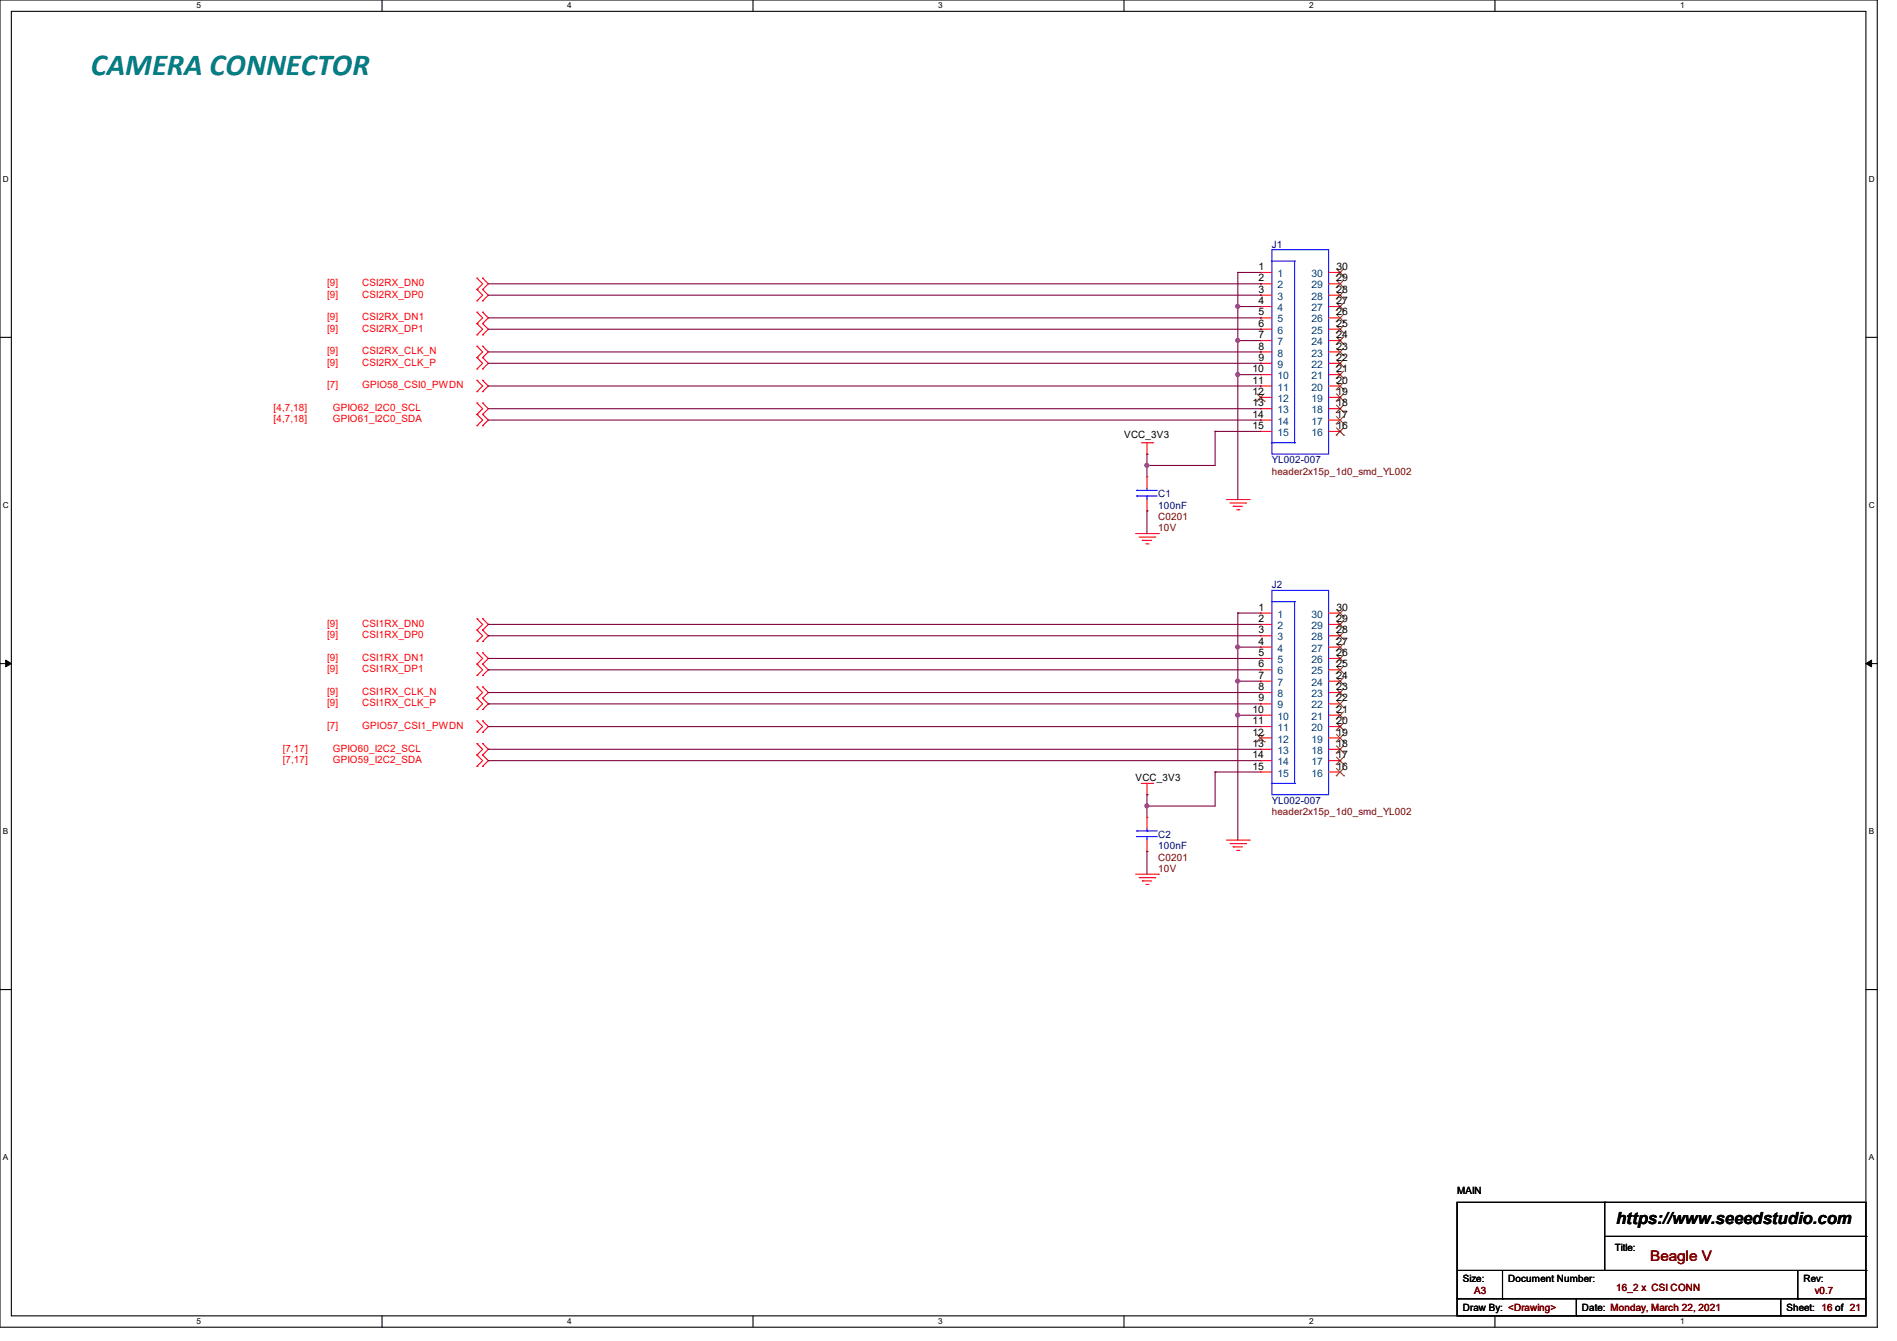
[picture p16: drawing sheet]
<svg xmlns="http://www.w3.org/2000/svg" width="297mm" height="210mm" viewBox="0 0 297 210" stroke-linecap="round" stroke-linejoin="round" font-family="sans-serif">
<defs><g id="words">
<text font-size="4.8" fill="#008080" x="14.2" y="11.7">CAMERA CONNECTOR</text>
<text font-size="2.6" x="253" y="191.8">https://www.seeedstudio.com</text>
<text font-size="2.3" fill="#800000" x="258.4" y="197.5">Beagle V</text>
<g font-size="1.6" fill="#000080">
<text x="199.1" y="38.8">J1</text>
<text x="181.4" y="77.9">C1</text>
<text x="199.1" y="72.6">YL002-007</text>
<text x="181.4" y="79.7">100nF</text>
<text x="199.1" y="92.1">J2</text>
<text x="199.1" y="125.9">YL002-007</text>
<text x="181.4" y="131.2">C2</text>
<text x="181.4" y="133">100nF</text>
</g>
<g font-size="1.6" fill="#f00">
<text x="51.2" y="44.8">[9]</text>
<text x="51.2" y="46.6">[9]</text>
<text x="56.7" y="44.8">CSI2RX_DN0</text>
<text x="56.7" y="46.6">CSI2RX_DP0</text>
<text x="51.2" y="50.2">[9]</text>
<text x="51.2" y="51.9">[9]</text>
<text x="56.7" y="50.2">CSI2RX_DN1</text>
<text x="56.7" y="51.9">CSI2RX_DP1</text>
<text x="51.2" y="55.5">[9]</text>
<text x="51.2" y="57.3">[9]</text>
<text x="56.7" y="55.5">CSI2RX_CLK_N</text>
<text x="56.7" y="57.3">CSI2RX_CLK_P</text>
<text x="42.8" y="64.4">[4,7,18]</text>
<text x="51.2" y="60.8">[7]</text>
<text x="52.1" y="64.4">GPIO62_I2C0_SCL</text>
<text x="56.7" y="60.8">GPIO58_CSI0_PWDN</text>
<text x="42.8" y="66.2">[4,7,18]</text>
<text x="52.1" y="66.2">GPIO61_I2C0_SDA</text>
<text x="51.2" y="98.2">[9]</text>
<text x="51.2" y="99.9">[9]</text>
<text x="56.7" y="98.2">CSI1RX_DN0</text>
<text x="56.7" y="99.9">CSI1RX_DP0</text>
<text x="51.2" y="103.5">[9]</text>
<text x="51.2" y="105.3">[9]</text>
<text x="56.7" y="103.5">CSI1RX_DN1</text>
<text x="56.7" y="105.3">CSI1RX_DP1</text>
<text x="51.2" y="108.8">[9]</text>
<text x="51.2" y="110.6">[9]</text>
<text x="56.7" y="108.8">CSI1RX_CLK_N</text>
<text x="56.7" y="110.6">CSI1RX_CLK_P</text>
<text x="44.3" y="119.5">[7,17]</text>
<text x="44.3" y="117.7">[7,17]</text>
<text x="51.2" y="114.2">[7]</text>
<text x="52.1" y="119.5">GPIO59_I2C2_SDA</text>
<text x="52.1" y="117.7">GPIO60_I2C2_SCL</text>
<text x="56.7" y="114.2">GPIO57_CSI1_PWDN</text>
</g>
<g font-size="1.6">
<text x="197" y="42.3">1</text>
<text x="197" y="44.1">2</text>
<text x="197" y="45.8">3</text>
<text x="197" y="47.6">4</text>
<text x="209.3" y="42.3">30</text>
<text x="209.3" y="44.1">29</text>
<text x="209.3" y="45.8">28</text>
<text x="209.3" y="47.6">27</text>
<text x="197" y="49.4">5</text>
<text x="197" y="51.2">6</text>
<text x="197" y="53">7</text>
<text x="209.3" y="49.4">26</text>
<text x="209.3" y="51.2">25</text>
<text x="209.3" y="53">24</text>
<text x="196.1" y="58.3">10</text>
<text x="197" y="54.7">8</text>
<text x="197" y="56.5">9</text>
<text x="209.3" y="54.7">23</text>
<text x="209.3" y="56.5">22</text>
<text x="209.3" y="58.3">21</text>
<text x="196.1" y="60.1">11</text>
<text x="196.1" y="61.8">12</text>
<text x="196.1" y="63.6">13</text>
<text x="196.1" y="65.4">14</text>
<text x="209.3" y="60.1">20</text>
<text x="209.3" y="61.8">19</text>
<text x="209.3" y="63.6">18</text>
<text x="209.3" y="65.4">17</text>
<text x="176" y="68.7">VCC_3V3</text>
<text x="196.1" y="67.2">15</text>
<text x="209.3" y="67.2">16</text>
<text x="197" y="95.6">1</text>
<text x="209.3" y="95.6">30</text>
<text x="197" y="97.4">2</text>
<text x="197" y="99.2">3</text>
<text x="197" y="101">4</text>
<text x="209.3" y="97.4">29</text>
<text x="209.3" y="99.2">28</text>
<text x="209.3" y="101">27</text>
<text x="197" y="102.7">5</text>
<text x="197" y="104.5">6</text>
<text x="197" y="106.3">7</text>
<text x="209.3" y="102.7">26</text>
<text x="209.3" y="104.5">25</text>
<text x="209.3" y="106.3">24</text>
<text x="196.1" y="111.6">10</text>
<text x="196.1" y="113.4">11</text>
<text x="197" y="108.1">8</text>
<text x="197" y="109.9">9</text>
<text x="209.3" y="108.1">23</text>
<text x="209.3" y="109.9">22</text>
<text x="209.3" y="111.6">21</text>
<text x="209.3" y="113.4">20</text>
<text x="196.1" y="115.2">12</text>
<text x="196.1" y="117">13</text>
<text x="196.1" y="118.7">14</text>
<text x="209.3" y="115.2">19</text>
<text x="209.3" y="117">18</text>
<text x="209.3" y="118.7">17</text>
<text x="177.8" y="122.3">VCC_3V3</text>
<text x="196.1" y="120.5">15</text>
<text x="209.3" y="120.5">16</text>
<text x="228.1" y="187.1">MAIN</text>
<text x="252.8" y="196">Title:</text>
<text x="229" y="200.7">Size:</text>
<text x="236.1" y="200.7">Document Number:</text>
<text x="282.4" y="200.7">Rev:</text>
<text x="229" y="205.4">Draw By: &lt;Drawing&gt;</text>
<text x="247.7" y="205.4">Date: Monday, March 22, 2021</text>
<text x="279.7" y="205.4">Sheet: 16 of 21</text>
</g>
<g font-size="1.6" fill="#004080">
<text x="200" y="43.4">1</text>
<text x="200" y="45.2">2</text>
<text x="200" y="46.9">3</text>
<text x="205.4" y="43.4">30</text>
<text x="205.4" y="45.2">29</text>
<text x="205.4" y="46.9">28</text>
<text x="200" y="48.7">4</text>
<text x="200" y="50.5">5</text>
<text x="200" y="52.3">6</text>
<text x="205.4" y="48.7">27</text>
<text x="205.4" y="50.5">26</text>
<text x="205.4" y="52.3">25</text>
<text x="200" y="54.1">7</text>
<text x="200" y="55.8">8</text>
<text x="200" y="57.6">9</text>
<text x="200" y="59.4">10</text>
<text x="205.4" y="54.1">24</text>
<text x="205.4" y="55.8">23</text>
<text x="205.4" y="57.6">22</text>
<text x="205.4" y="59.4">21</text>
<text x="200" y="61.2">11</text>
<text x="200" y="63">12</text>
<text x="200" y="64.7">13</text>
<text x="205.4" y="61.2">20</text>
<text x="205.4" y="63">19</text>
<text x="205.4" y="64.7">18</text>
<text x="200" y="66.5">14</text>
<text x="200" y="68.3">15</text>
<text x="205.4" y="66.5">17</text>
<text x="205.4" y="68.3">16</text>
<text x="200" y="96.7">1</text>
<text x="200" y="98.5">2</text>
<text x="200" y="100.3">3</text>
<text x="205.4" y="96.7">30</text>
<text x="205.4" y="98.5">29</text>
<text x="205.4" y="100.3">28</text>
<text x="200" y="102.1">4</text>
<text x="200" y="103.8">5</text>
<text x="200" y="105.6">6</text>
<text x="200" y="107.4">7</text>
<text x="205.4" y="102.1">27</text>
<text x="205.4" y="103.8">26</text>
<text x="205.4" y="105.6">25</text>
<text x="205.4" y="107.4">24</text>
<text x="200" y="109.2">8</text>
<text x="200" y="111">9</text>
<text x="200" y="112.7">10</text>
<text x="205.4" y="109.2">23</text>
<text x="205.4" y="111">22</text>
<text x="205.4" y="112.7">21</text>
<text x="200" y="114.5">11</text>
<text x="200" y="116.3">12</text>
<text x="200" y="118.1">13</text>
<text x="200" y="119.8">14</text>
<text x="205.4" y="114.5">20</text>
<text x="205.4" y="116.3">19</text>
<text x="205.4" y="118.1">18</text>
<text x="205.4" y="119.8">17</text>
<text x="200" y="121.6">15</text>
<text x="205.4" y="121.6">16</text>
</g>
<g font-size="1.6" fill="#800000">
<text x="199.1" y="74.3">header2x15p_1d0_smd_YL002</text>
<text x="181.4" y="81.4">C0201</text>
<text x="181.4" y="83.2">10V</text>
<text x="199.1" y="127.7">header2x15p_1d0_smd_YL002</text>
<text x="181.4" y="134.8">C0201</text>
<text x="181.4" y="136.6">10V</text>
<text x="230.8" y="202.7">A3</text>
<text x="253" y="202.2">16_2 x CSI CONN</text>
<text x="284.1" y="202.7">v0.7</text>
</g>
<g font-size="1.3">
<text x="30.8" y="1.3">5</text>
<text x="88.8" y="1.3">4</text>
<text x="146.9" y="1.3">3</text>
<text x="205" y="1.3">2</text>
<text x="263.1" y="1.3">1</text>
<text x=".5" y="28.4">D</text>
<text x="292.6" y="28.4">D</text>
<text x=".5" y="79.5">C</text>
<text x="292.6" y="79.5">C</text>
<text x=".5" y="130.6">B</text>
<text x="292.6" y="130.6">B</text>
<text x=".5" y="181.7">A</text>
<text x="292.6" y="181.7">A</text>
<text x="30.8" y="207.4">5</text>
<text x="88.8" y="207.4">4</text>
<text x="146.9" y="207.4">3</text>
<text x="205" y="207.4">2</text>
<text x="263.1" y="207.4">1</text>
</g>
</g></defs>
<path d="M0 0h293.9v207.9h-293.9zM1.8 1.8h290.3v204.3h-290.3z" fill="none" stroke="#000" stroke-width=".17"/>
<g fill="#fff">
<path d="M30.8 .2h.7v1.4h-.7z"/>
<path d="M30.8 206.2h.7v1.4h-.7z"/>
</g>
<path d="M59.8 0v1.8M59.8 206.1v1.8" fill="none" stroke="#000" stroke-width=".17"/>
<g fill="#fff">
<path d="M88.8 .2h.7v1.4h-.7z"/>
<path d="M88.8 206.2h.7v1.4h-.7z"/>
</g>
<path d="M117.9 0v1.8M117.9 206.1v1.8" fill="none" stroke="#000" stroke-width=".17"/>
<g fill="#fff">
<path d="M146.9 .2h.7v1.4h-.7z"/>
<path d="M146.9 206.2h.7v1.4h-.7z"/>
</g>
<path d="M176 0v1.8M176 206.1v1.8" fill="none" stroke="#000" stroke-width=".17"/>
<g fill="#fff">
<path d="M205 .2h.7v1.4h-.7z"/>
<path d="M205 206.2h.7v1.4h-.7z"/>
</g>
<path d="M234.1 0v1.8M234.1 206.1v1.8" fill="none" stroke="#000" stroke-width=".17"/>
<g fill="#fff">
<path d="M263.1 .2h.6v1.4h-.6z"/>
<path d="M263.1 206.2h.6v1.4h-.6z"/>
<path d="M.5 27.3h.9v1.4h-.9z"/>
<path d="M292.6 27.3h.9v1.4h-.9z"/>
<path d="M.5 78.4h.9v1.4h-.9z"/>
<path d="M292.6 78.4h.9v1.4h-.9z"/>
</g>
<path d="M0 52.8h1.8M292.1 52.8h1.8" fill="none" stroke="#000" stroke-width=".17"/>
<g fill="#fff">
<path d="M.5 129.5h.8v1.4h-.8z"/>
<path d="M292.6 129.5h.8v1.4h-.8z"/>
</g>
<path d="M0 103.9h1.8M292.1 103.9h1.8" fill="none" stroke="#000" stroke-width=".17"/>
<path d="M.9 103.4l.9 .5-.9 .5zM292.1 103.9l.9-.5v1z" fill="#000" stroke="#000" stroke-width=".16"/>
<g fill="#fff">
<path d="M.5 180.5h.8v1.4h-.8z"/>
<path d="M292.6 180.5h.8v1.4h-.8z"/>
</g>
<g fill="none" stroke="#000" stroke-width=".17">
<path d="M0 155h1.8M292.1 155h1.8M228.1 188.3h64v17.8h-64zM228.1 199h64M235.2 199v4.4M251.2 188.3h.1M251.2 188.3v10.7M251.2 193.6h40.9M281.5 199v4.4M292.1 199h.1M292.1 193.6h.1M228.1 203.4h.1"/>
<path d="M228.1 203.4h64M235.2 203.4h.1M246.8 206.1h.1M246.8 203.4v2.7M278.8 206.1h.1M278.8 203.4v2.7M281.5 203.4h.1"/>
</g>
<g fill="none" stroke="#f00" stroke-width=".17">
<path d="M74.7 56h.1M74.7 54.2h.1M74.7 57.8h.1M74.7 45.3h.1M74.7 43.6h.1M74.7 50.7h.1M74.7 48.9h.1M74.7 47.1h.1M74.7 52.5h.1M74.7 59.6h.1M74.7 54.2l.9 .9-.9 .9M74.7 56l.9 .9-.9 .9"/>
<path d="M74.7 43.6l.9 .8-.9 .9M74.7 48.9l.9 .9-.9 .9M74.7 45.3l.9 .9-.9 .9M74.7 50.7l.9 .9-.9 .9M74.7 59.6l.9 .9-.9 .8M75.6 54.2h.1M75.6 56h.1M75.6 57.8h.1M75.6 43.6h.1M75.6 45.3h.1M75.6 48.9h.1M75.6 50.7h.1"/>
<path d="M75.6 47.1h.1M75.6 52.5h.1M75.6 59.6h.1M75.6 54.2l.9 .9-.9 .9M75.6 56l.9 .9-.9 .9M75.6 43.6l.9 .8-.9 .9M75.6 48.9l.9 .9-.9 .9M75.6 45.3l.9 .9-.9 .9M75.6 50.7l.9 .9-.9 .9M75.6 59.6l.9 .9-.9 .8M197.4 42.7h.1M197.4 44.4h.1"/>
<path d="M197.4 46.2h.1M197.4 48h.1M197.4 49.8h.1M197.4 51.6h.1M197.4 53.3h.1M197.4 55.1h.1M197.4 56.9h.1M197.4 58.7h.1M197.4 42.7h1.7M197.4 44.4h1.7M197.4 46.2h1.7M197.4 48h1.7"/>
<path d="M197.4 49.8h1.7M197.4 51.6h1.7M197.4 53.3h1.7M197.4 55.1h1.7M197.4 56.9h1.7M197.4 58.7h1.7M208 42.7h1.8M208 44.4h1.8M208 46.2h1.8M208 48h1.8M208 49.8h1.8M208 51.6h1.8"/>
<path d="M208 53.3h1.8M208 55.1h1.8M208 56.9h1.8M208 58.7h1.8M209.8 42.7h.1M209.8 44.4h.1M209.8 46.2h.1M209.8 48h.1M209.8 49.8h.1M209.8 51.6h.1M209.8 53.3h.1M209.8 55.1h.1"/>
<path d="M209.8 56.9h.1M209.8 58.7h.1M74.7 61.3h.1M74.7 66.7h.1M74.7 64.9h.1M74.7 63.1h.1M74.7 64.9l.9 .9-.9 .9M74.7 63.1l.9 .9-.9 .9M75.6 61.3h.1M75.6 64.9h.1M75.6 66.7h.1M75.6 63.1h.1"/>
<path d="M75.6 64.9l.9 .9-.9 .9M75.6 63.1l.9 .9-.9 .9M178.7 69.3h1.8M179.6 71.1h.1M179.6 74.7h.1M179.6 69.3v1.8M179.6 74.7v1.8M179.6 78.2v1.8M180.5 69.3h.1M192 78.2h3.6M192.6 78.8h2.4M193.1 79.3h.1"/>
<path d="M193.1 79.3h1.4M193.6 79.8h.4M194 79.8h.1M195 78.8h.1M195.6 78.2h.1M197.4 60.5h.1M197.4 62.2h.1M197.4 64h.1M197.4 65.8h.1M197.4 67.6h.1M197.4 60.5h1.7M197.4 62.2h1.7"/>
<path d="M197.4 64h1.7M197.4 65.8h1.7M197.4 67.6h1.7M208 60.5h1.8M208 62.2h1.8M208 64h1.8M208 65.8h1.8M208 67.6h1.8M209.8 60.5h.1M209.8 62.2h.1M209.8 64h.1M209.8 65.8h.1"/>
<path d="M209.8 67.6h.1M74.7 98.7h.1M74.7 96.9h.1M74.7 96.9l.9 .9-.9 .9M74.7 98.7l.9 .9-.9 .9M75.6 96.9h.1M75.6 98.7h.1M75.6 96.9l.9 .9-.9 .9M75.6 98.7l.9 .9-.9 .9M177.8 83.6h3.6M178.4 84.1h2.4M178.9 84.6h.1"/>
<path d="M178.9 84.6h1.4M179.4 85.2h.3M179.6 80h.1M179.7 85.2h.1M180.8 84.1h.1M181.4 83.6h.1M197.4 96h.1M197.4 97.8h.1M197.4 99.6h.1M197.4 96h1.7M197.4 97.8h1.7M197.4 99.6h1.7"/>
<path d="M208 96h1.8M208 97.8h1.8M208 99.6h1.8M209.8 96h.1M209.8 97.8h.1M209.8 99.6h.1M74.7 109.3h.1M74.7 107.6h.1M74.7 111.1h.1M74.7 100.5h.1M74.7 104h.1M74.7 102.2h.1"/>
<path d="M74.7 105.8h.1M74.7 114.7h.1M74.7 112.9h.1M74.7 118.2h.1M74.7 116.5h.1M74.7 107.6l.9 .9-.9 .8M74.7 109.3l.9 .9-.9 .9M74.7 102.2l.9 .9-.9 .9M74.7 104l.9 .9-.9 .9M74.7 112.9l.9 .9-.9 .9M74.7 118.2l.9 .9-.9 .9M74.7 116.5l.9 .8-.9 .9"/>
<path d="M75.6 107.6h.1M75.6 109.3h.1M75.6 111.1h.1M75.6 100.5h.1M75.6 102.2h.1M75.6 104h.1M75.6 105.8h.1M75.6 112.9h.1M75.6 114.7h.1M75.6 118.2h.1M75.6 116.5h.1M75.6 107.6l.9 .9-.9 .8"/>
<path d="M75.6 109.3l.9 .9-.9 .9M75.6 102.2l.9 .9-.9 .9M75.6 104l.9 .9-.9 .9M75.6 112.9l.9 .9-.9 .9M75.6 118.2l.9 .9-.9 .9M75.6 116.5l.9 .8-.9 .9M197.4 101.3h.1M197.4 103.1h.1M197.4 104.9h.1M197.4 106.7h.1M197.4 108.5h.1M197.4 110.2h.1"/>
<path d="M197.4 112h.1M197.4 113.8h.1M197.4 115.6h.1M197.4 117.3h.1M197.4 119.1h.1M197.4 101.3h1.7M197.4 103.1h1.7M197.4 104.9h1.7M197.4 106.7h1.7M197.4 108.5h1.7M197.4 110.2h1.7M197.4 112h1.7"/>
<path d="M197.4 113.8h1.7M197.4 115.6h1.7M197.4 117.3h1.7M197.4 119.1h1.7M208 101.3h1.8M208 103.1h1.8M208 104.9h1.8M208 106.7h1.8M208 108.5h1.8M208 110.2h1.8M208 112h1.8M208 113.8h1.8"/>
<path d="M208 115.6h1.8M208 117.3h1.8M208 119.1h1.8M209.8 101.3h.1M209.8 103.1h.1M209.8 104.9h.1M209.8 106.7h.1M209.8 108.5h.1M209.8 110.2h.1M209.8 112h.1M209.8 113.8h.1M209.8 115.6h.1"/>
<path d="M209.8 117.3h.1M209.8 119.1h.1M74.7 120h.1M75.6 120h.1M177.8 136.9h3.6M178.4 137.5h2.4M178.7 122.7h1.8M178.9 138h.1M178.9 138h1.4M179.4 138.5h.3M179.6 124.5h.1M179.6 128h.1"/>
<path d="M179.6 133.3h.1M179.6 122.7v1.8M179.6 128v1.8M179.6 131.6v1.7M179.7 138.5h.1M180.5 122.7h.1M180.8 137.5h.1M181.4 136.9h.1M192 131.6h3.6M192.6 132.1h2.4M193.1 132.6h.1M193.1 132.6h1.4"/>
<path d="M193.6 133.2h.4M194 133.2h.1M195 132.1h.1M195.6 131.6h.1M197.4 120.9h.1M197.4 120.9h1.7M208 120.9h1.8M209.8 120.9h.1"/>
</g>
<g fill="none" stroke="#00f" stroke-width=".17">
<path d="M199.1 39.1h8.9v32h-8.9zM199.1 40.9h3.6M202.7 40.9h.1M202.7 40.9v28.4M178 76.8h.1M178 77.7h.1M178 76.8h3.2M178 77.7h3.2M179.6 77.7h.1M179.6 76.8h.1M179.6 76.5v.3M179.6 77.7v.5"/>
<path d="M199.1 69.3h.1M199.1 69.3h3.6M202.7 69.3h.1M199.1 92.5h8.9v32h-8.9zM199.1 94.2h3.6M202.7 94.2h.1M202.7 94.2v28.5M178 130.1h.1M178 131h.1M178 130.1h3.2M178 131h3.2M179.6 131h.1"/>
<path d="M179.6 130.1h.1M179.6 129.8v.3M179.6 131v.6M199.1 122.7h.1M199.1 122.7h3.6M202.7 122.7h.1"/>
</g>
<g fill="none" stroke="#804000" stroke-width=".16">
<path d="M209.2 43.3h.1M209.2 45h.1M209.2 46.8h.1M209.2 48.6h.1M209.2 50.4h.1M209.2 52.2h.1M209.2 53.9h.1M209.2 55.7h.1M209.2 57.5h.1M209.2 59.3h.1M209.3 42.1l1.1 1.2M209.3 43.9l1.1 1.1"/>
<path d="M209.3 45.7l1.1 1.1M209.3 47.5l1.1 1.1M209.3 49.2l1.1 1.2M209.3 51l1.1 1.2M209.3 52.8l1.1 1.1M209.3 54.6l1.1 1.1M209.3 56.3l1.1 1.2M209.3 58.1l1.1 1.2M209.3 59.9l1.1 1.1M210.4 42.1l-1.2 1.2M210.4 43.9l-1.2 1.1M210.4 45.7l-1.2 1.1"/>
<path d="M210.4 47.5l-1.2 1.1M210.4 49.2l-1.2 1.2M210.4 51l-1.2 1.2M210.4 52.8l-1.2 1.1M210.4 54.6l-1.2 1.1M210.4 56.3l-1.2 1.2M210.4 58.1l-1.2 1.2M210.4 59.9l-1.2 1.1M210.4 43.3h.1M210.4 45h.1M210.4 46.8h.1M210.4 48.6h.1"/>
<path d="M210.4 50.4h.1M210.4 52.2h.1M210.4 53.9h.1M210.4 55.7h.1M210.4 57.5h.1M210.4 59.3h.1M196.8 62.8h.1M196.8 61.7l1.2 1.1M197.9 61.7l-1.1 1.1M198 62.8h.1M209.2 61h.1M209.2 62.8h.1"/>
<path d="M209.2 64.6h.1M209.2 66.4h.1M209.2 68.2h.1M209.3 61.7l1.1 1.1M209.3 63.5l1.1 1.1M209.3 65.2l1.1 1.2M209.3 67l1.1 1.2M210.4 61.7l-1.2 1.1M210.4 63.5l-1.2 1.1M210.4 65.2l-1.2 1.2M210.4 67l-1.2 1.2M210.4 61h.1"/>
<path d="M210.4 62.8h.1M210.4 64.6h.1M210.4 66.4h.1M210.4 68.2h.1M209.2 96.6h.1M209.2 98.4h.1M209.3 95.5l1.1 1.1M209.3 97.2l1.1 1.2M209.3 99l1.1 1.2M210.4 95.5l-1.2 1.1M210.4 97.2l-1.2 1.2M210.4 99l-1.2 1.2"/>
<path d="M210.4 96.6h.1M210.4 98.4h.1M196.8 116.2h.1M196.8 115l1.2 1.2M197.9 115l-1.1 1.2M198 116.2h.1M209.2 100.2h.1M209.2 101.9h.1M209.2 103.7h.1M209.2 105.5h.1M209.2 107.3h.1M209.2 109.1h.1"/>
<path d="M209.2 110.8h.1M209.2 112.6h.1M209.2 114.4h.1M209.2 116.2h.1M209.2 117.9h.1M209.2 119.7h.1M209.3 100.8l1.1 1.1M209.3 102.6l1.1 1.1M209.3 104.4l1.1 1.1M209.3 106.1l1.1 1.2M209.3 107.9l1.1 1.2M209.3 109.7l1.1 1.1"/>
<path d="M209.3 111.5l1.1 1.1M209.3 113.2l1.1 1.2M209.3 115l1.1 1.2M209.3 116.8l1.1 1.1M209.3 118.6l1.1 1.1M210.4 100.8l-1.2 1.1M210.4 102.6l-1.2 1.1M210.4 104.4l-1.2 1.1M210.4 106.1l-1.2 1.2M210.4 107.9l-1.2 1.2M210.4 109.7l-1.2 1.1M210.4 111.5l-1.2 1.1"/>
<path d="M210.4 113.2l-1.2 1.2M210.4 115l-1.2 1.2M210.4 116.8l-1.2 1.1M210.4 118.6l-1.2 1.1M210.4 100.2h.1M210.4 101.9h.1M210.4 103.7h.1M210.4 105.5h.1M210.4 107.3h.1M210.4 109.1h.1M210.4 110.8h.1M210.4 112.6h.1"/>
<path d="M210.4 114.4h.1M210.4 116.2h.1M210.4 117.9h.1M210.4 119.7h.1M209.2 121.5h.1M209.3 120.4l1.1 1.1M210.4 120.4l-1.2 1.1M210.4 121.5h.1"/>
</g>
<g fill="none" stroke="#800040" stroke-width=".17">
<path d="M76.5 44.4h120.9M76.5 46.2h120.9M76.5 49.8h120.9M76.5 51.6h120.9M76.5 55.1h120.9M76.5 56.9h120.9M193.8 42.7h.1M193.8 48h.1M193.8 53.3h.1M193.8 58.7h.1M193.8 42.7v35.5M193.8 42.7h3.6"/>
<path d="M193.8 48h3.6M193.8 53.3h3.6M193.8 58.7h3.6M197.4 44.4h.1M197.4 46.2h.1M197.4 49.8h.1M197.4 51.6h.1M197.4 55.1h.1M197.4 56.9h.1M76.5 60.5h120.9M76.5 64h120.9M76.5 65.8h120.9"/>
<path d="M179.6 71.1h.1M179.6 72.9h.1M179.6 71.1v3.6M190.2 67.6h.1M190.2 67.6v5.3h-10.6M190.2 67.6h7.2M197.4 60.5h.1M197.4 64h.1M197.4 65.8h.1M76.5 99.6h.1M76.5 97.8h.1M76.5 99.6h120.9"/>
<path d="M76.5 97.8h120.9M179.6 80h.1M179.6 80v3.6M193.8 96h.1M193.8 96h3.6M193.8 96v35.6M76.5 119.1h.1M76.5 117.3h.1M76.5 110.2h.1M76.5 108.5h.1M76.5 104.9h.1M76.5 103.1h.1"/>
<path d="M76.5 113.8h.1M76.5 119.1h120.9M76.5 117.3h120.9M76.5 110.2h120.9M76.5 108.5h120.9M76.5 104.9h120.9M76.5 103.1h120.9M76.5 113.8h120.9M193.8 101.3h.1M193.8 106.7h.1M193.8 112h.1M193.8 101.3h3.6"/>
<path d="M193.8 106.7h3.6M193.8 112h3.6M179.6 124.5h.1M179.6 126.2h.1M179.6 133.3h.1M179.6 124.5v3.5M179.6 133.3v3.6M190.2 120.9h.1M190.2 120.9v5.3h-10.6M190.2 120.9h7.2"/>
</g>
<g fill="#f0f" stroke="#f0f" stroke-width=".17">
<circle cx="179.6" cy="72.9" r=".32"/>
<circle cx="179.6" cy="126.2" r=".32"/>
<circle cx="193.8" cy="106.7" r=".32"/>
<circle cx="193.8" cy="101.3" r=".32"/>
<circle cx="193.8" cy="112" r=".32"/>
<circle cx="193.8" cy="48" r=".32"/>
<circle cx="193.8" cy="58.7" r=".32"/>
<circle cx="193.8" cy="53.3" r=".32"/>
</g>
<use href="#words"/>
</svg>
